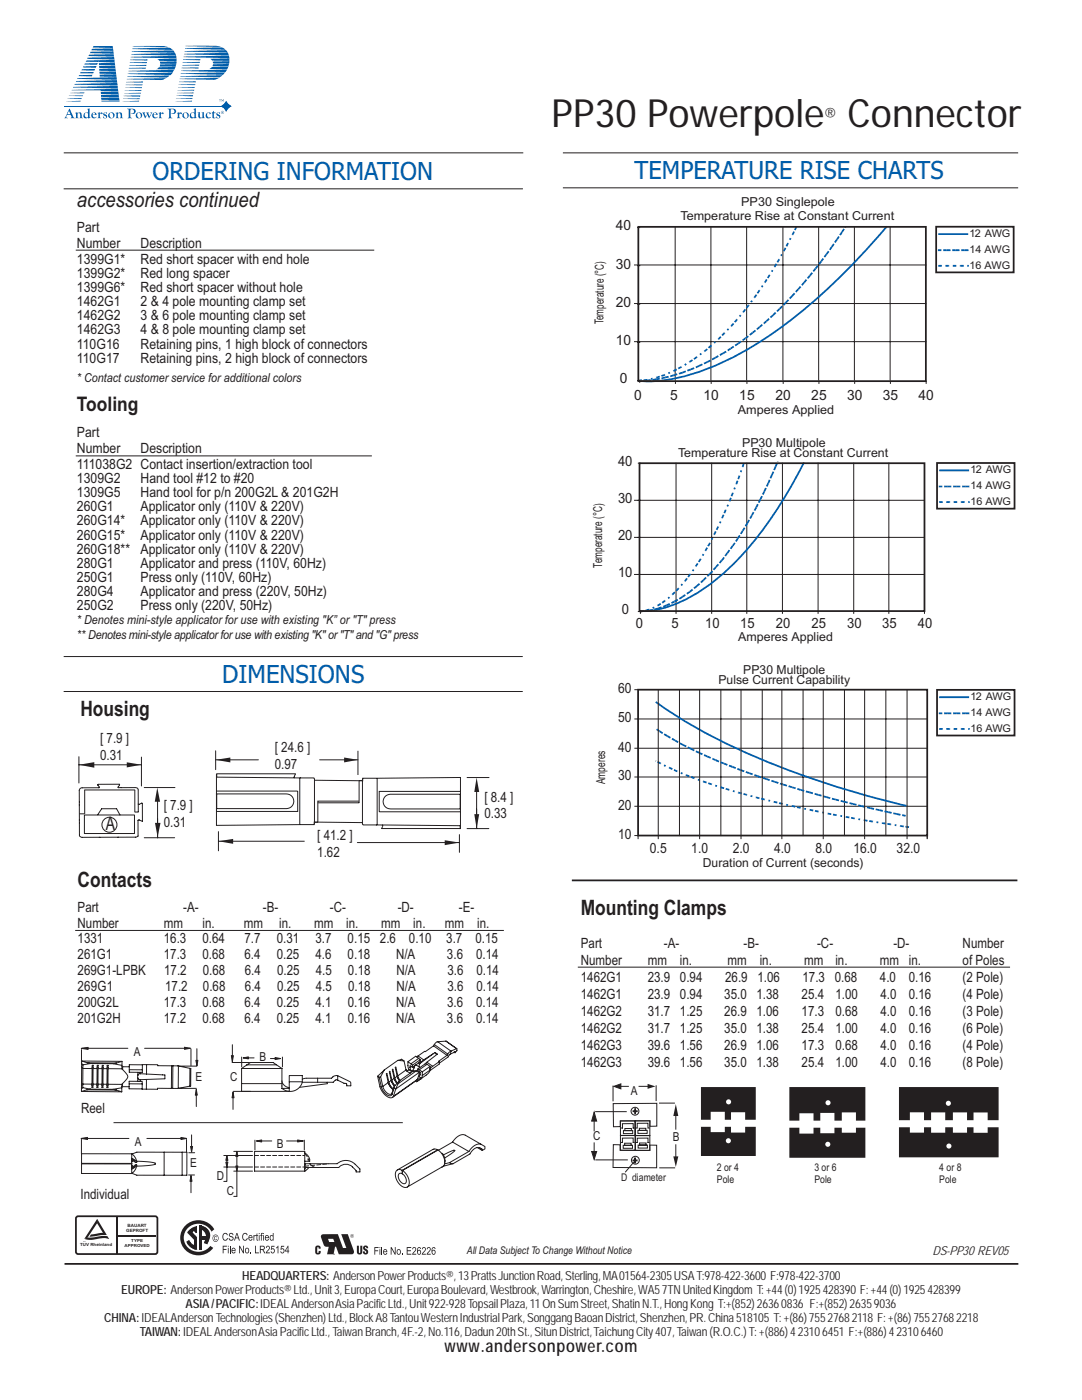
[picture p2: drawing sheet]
<svg xmlns="http://www.w3.org/2000/svg" width="216mm" height="279mm" viewBox="0 0 216 279" stroke-linecap="round" stroke-linejoin="round" font-family="sans-serif">
<defs><g id="words">
<text font-size="7.8" fill="#231f20" x="110.1" y="25.4">PP30 Powerpole Connector</text>
<g font-size="4.9" fill="#005daa">
<text x="30.4" y="35.9">ORDERING INFORMATION</text>
<text x="126.6" y="35.7">TEMPERATURE RISE CHARTS</text>
<text x="44.3" y="136.2">DIMENSIONS</text>
</g>
<g font-size="4.2" fill="#231f20">
<text x="15.3" y="41.3">accessories continued</text>
<text x="16" y="143">Housing</text>
<text x="15.5" y="177">Contacts</text>
<text x="115.9" y="182.5">Mounting Clamps</text>
</g>
<text font-size="4" fill="#231f20" x="15.3" y="81.9">Tooling</text>
<text font-size="3.7" fill="#231f20" x="21.1" y="165.6">A</text>
<text font-size="3.5" fill="#231f20" x="88.7" y="269.9">www.andersonpower.com</text>
<g font-size="2.8" fill="#231f20">
<text x="164.4" y="23.5">®</text>
<text x="15.3" y="46.3">Part</text>
<text x="122.9" y="46">40</text>
<text x="15.3" y="49.5">Number</text>
<text x="15.3" y="52.6">1399G1*</text>
<text x="28" y="52.6">Red short spacer with end hole</text>
<text x="28" y="49.5">Description</text>
<text x="122.9" y="53.6">30</text>
<text x="15.3" y="55.5">1399G2*</text>
<text x="15.3" y="58.3">1399G6*</text>
<text x="28" y="55.5">Red long spacer</text>
<text x="28" y="58.3">Red short spacer without hole</text>
<text x="15.3" y="61.1">1462G1</text>
<text x="15.3" y="63.9">1462G2</text>
<text x="28" y="61.1">2 &amp; 4 pole mounting clamp set</text>
<text x="28" y="63.9">3 &amp; 6 pole mounting clamp set</text>
<text x="122.9" y="61.3">20</text>
<text x="15.3" y="66.7">1462G3</text>
<text x="15.3" y="69.6">110G16</text>
<text x="28" y="66.7">4 &amp; 8 pole mounting clamp set</text>
<text x="28" y="69.6">Retaining pins, 1 high block of connectors</text>
<text x="122.9" y="68.9">10</text>
<text x="15.3" y="72.4">110G17</text>
<text x="28" y="72.4">Retaining pins, 2 high block of connectors</text>
<text x="123.7" y="76.5">0</text>
<text x="126.6" y="79.8">0</text>
<text x="133.7" y="79.8">5</text>
<text x="140.4" y="79.8">10</text>
<text x="147.5" y="79.8">15</text>
<text x="154.8" y="79.8">20</text>
<text x="161.9" y="79.8">25</text>
<text x="169" y="79.8">30</text>
<text x="176.2" y="79.8">35</text>
<text x="183.3" y="79.8">40</text>
<text x="15.3" y="87.2">Part</text>
<text x="15.3" y="90.4">Number</text>
<text x="15.3" y="93.6">111038G2 Contact insertion/extraction tool</text>
<text x="28" y="90.4">Description</text>
<text x="123.3" y="93">40</text>
<text x="15.3" y="96.4">1309G2</text>
<text x="15.3" y="99.2">1309G5</text>
<text x="28" y="96.4">Hand tool #12 to #20</text>
<text x="28" y="99.2">Hand tool for p/n 200G2L &amp; 201G2H</text>
<text x="123.3" y="100.4">30</text>
<text x="15.3" y="102">260G1</text>
<text x="15.3" y="104.9">260G14*</text>
<text x="15.3" y="107.7">260G15*</text>
<text x="28" y="104.9">Applicator only (110V &amp; 220V)</text>
<text x="28" y="107.7">Applicator only (110V &amp; 220V)</text>
<text x="28" y="102">Applicator only (110V &amp; 220V)</text>
<text x="123.3" y="107.8">20</text>
<text x="15.3" y="110.5">260G18**</text>
<text x="15.3" y="113.3">280G1</text>
<text x="28" y="110.5">Applicator only (110V &amp; 220V)</text>
<text x="28" y="113.3">Applicator and press (110V, 60Hz)</text>
<text x="15.3" y="116.2">250G1</text>
<text x="15.3" y="119">280G4</text>
<text x="28" y="116.2">Press only (110V, 60Hz)</text>
<text x="28" y="119">Applicator and press (220V, 50Hz)</text>
<text x="123.3" y="115.2">10</text>
<text x="15.3" y="121.8">250G2</text>
<text x="28" y="121.8">Press only (220V, 50Hz)</text>
<text x="124" y="122.6">0</text>
<text x="126.9" y="125.3">0</text>
<text x="134" y="125.3">5</text>
<text x="140.7" y="125.3">10</text>
<text x="147.7" y="125.3">15</text>
<text x="154.8" y="125.3">20</text>
<text x="161.9" y="125.3">25</text>
<text x="169" y="125.3">30</text>
<text x="176.1" y="125.3">35</text>
<text x="183.2" y="125.3">40</text>
<text x="123.4" y="138.3">60</text>
<text x="20" y="148.3">[ 7.9 ]</text>
<text x="123.4" y="150">40</text>
<text x="123.4" y="144.2">50</text>
<text x="20" y="151.7">0.31</text>
<text x="54.8" y="150">[ 24.6 ]</text>
<text x="54.8" y="153.4">0.97</text>
<text x="123.4" y="155.7">30</text>
<text x="32.7" y="161.7">[ 7.9 ]</text>
<text x="96.7" y="160">[ 8.4 ]</text>
<text x="123.4" y="161.6">20</text>
<text x="32.7" y="165.1">0.31</text>
<text x="63.3" y="167.7">[ 41.2 ]</text>
<text x="96.7" y="163.3">0.33</text>
<text x="123.4" y="167.4">10</text>
<text x="63.3" y="171">1.62</text>
<text x="129.7" y="170.3">0.5</text>
<text x="137.9" y="170.3">1.0</text>
<text x="146.2" y="170.3">2.0</text>
<text x="154.5" y="170.3">4.0</text>
<text x="162.7" y="170.3">8.0</text>
<text x="170.3" y="170.3">16.0</text>
<text x="178.9" y="170.3">32.0</text>
<text x="15.5" y="181.9">Part</text>
<text x="15.5" y="185.1">Number</text>
<text x="32.7" y="185.1">mm</text>
<text x="36.6" y="181.9">-A-</text>
<text x="40.4" y="185.1">in.</text>
<text x="48.6" y="185.1">mm</text>
<text x="52.5" y="181.9">-B-</text>
<text x="55.7" y="185.1">in.</text>
<text x="62.7" y="185.1">mm</text>
<text x="65.8" y="181.9">-C-</text>
<text x="69.1" y="185.1">in.</text>
<text x="76" y="185.1">mm</text>
<text x="79.4" y="181.9">-D-</text>
<text x="82.5" y="185.1">in.</text>
<text x="88.8" y="185.1">mm</text>
<text x="91.6" y="181.9">-E-</text>
<text x="95.2" y="185.1">in.</text>
<text x="15.5" y="188.3">1331</text>
<text x="15.5" y="191.5">261G1</text>
<text x="32.7" y="191.5">17.3</text>
<text x="32.7" y="188.3">16.3</text>
<text x="40.4" y="188.3">0.64</text>
<text x="40.4" y="191.5">0.68</text>
<text x="48.8" y="188.3">7.7</text>
<text x="48.8" y="191.5">6.4</text>
<text x="55.2" y="188.3">0.31</text>
<text x="55.2" y="191.5">0.25</text>
<text x="62.9" y="188.3">3.7</text>
<text x="62.9" y="191.5">4.6</text>
<text x="69.4" y="188.3">0.15 2.6</text>
<text x="69.4" y="191.5">0.18</text>
<text x="79" y="191.5">N/A</text>
<text x="81.6" y="188.3">0.10</text>
<text x="89.1" y="188.3">3.7</text>
<text x="89.2" y="191.5">3.6</text>
<text x="94.9" y="188.3">0.15</text>
<text x="95" y="191.5">0.14</text>
<text x="115.9" y="189.3">Part</text>
<text x="132.5" y="189.3">-A-</text>
<text x="148.4" y="189.3">-B-</text>
<text x="163" y="189.3">-C-</text>
<text x="178.3" y="189.3">-D-</text>
<text x="192.1" y="189.3">Number</text>
<text x="15.5" y="194.6">269G1-LPBK</text>
<text x="15.5" y="197.8">269G1</text>
<text x="32.7" y="194.6">17.2</text>
<text x="32.9" y="197.8">17.2</text>
<text x="40.5" y="194.6">0.68</text>
<text x="40.5" y="197.8">0.68</text>
<text x="48.8" y="194.6">6.4</text>
<text x="48.9" y="197.8">6.4</text>
<text x="55.3" y="194.6">0.25</text>
<text x="55.3" y="197.8">0.25</text>
<text x="63" y="194.6">4.5</text>
<text x="63" y="197.8">4.5</text>
<text x="69.4" y="194.6">0.18</text>
<text x="69.5" y="197.8">0.18</text>
<text x="79.1" y="194.6">N/A</text>
<text x="79.1" y="197.8">N/A</text>
<text x="89.3" y="194.6">3.6</text>
<text x="89.3" y="197.8">3.6</text>
<text x="95.1" y="194.6">0.14</text>
<text x="95.1" y="197.8">0.14</text>
<text x="115.9" y="192.7">Number</text>
<text x="115.9" y="196.1">1462G1</text>
<text x="129.2" y="196.1">23.9 0.94</text>
<text x="129.2" y="192.7">mm</text>
<text x="135.7" y="192.7">in.</text>
<text x="144.7" y="196.1">26.9 1.06</text>
<text x="145.2" y="192.7">mm</text>
<text x="151.6" y="192.7">in.</text>
<text x="160.1" y="196.1">17.3 0.68</text>
<text x="160.5" y="192.7">mm</text>
<text x="166.7" y="192.7">in.</text>
<text x="175.6" y="192.7">mm in.</text>
<text x="175.6" y="196.1">4.0</text>
<text x="181.3" y="196.1">0.16</text>
<text x="192.1" y="196.1">(2 Pole)</text>
<text x="192.1" y="192.7">of Poles</text>
<text x="15.5" y="201">200G2L</text>
<text x="32.7" y="201">17.3</text>
<text x="40.4" y="201">0.68</text>
<text x="48.8" y="201">6.4</text>
<text x="55.2" y="201">0.25</text>
<text x="62.9" y="201">4.1</text>
<text x="69.4" y="201">0.16</text>
<text x="79" y="201">N/A</text>
<text x="89.2" y="201">3.6</text>
<text x="95" y="201">0.14</text>
<text x="115.9" y="199.4">1462G1</text>
<text x="115.9" y="202.8">1462G2</text>
<text x="129.2" y="199.4">23.9 0.94</text>
<text x="129.2" y="202.8">31.7 1.25</text>
<text x="144.5" y="199.4">35.0 1.38</text>
<text x="144.5" y="202.8">26.9 1.06</text>
<text x="160" y="199.4">25.4</text>
<text x="160" y="202.8">17.3</text>
<text x="166.7" y="199.4">1.00</text>
<text x="166.7" y="202.8">0.68</text>
<text x="175.7" y="199.4">4.0</text>
<text x="175.7" y="202.8">4.0</text>
<text x="181.3" y="199.4">0.16</text>
<text x="181.3" y="202.8">0.16</text>
<text x="192.1" y="199.4">(4 Pole)</text>
<text x="192.1" y="202.8">(3 Pole)</text>
<text x="15.5" y="204.2">201G2H</text>
<text x="32.7" y="204.2">17.2</text>
<text x="40.4" y="204.2">0.68</text>
<text x="48.8" y="204.2">6.4</text>
<text x="55.2" y="204.2">0.25</text>
<text x="62.9" y="204.2">4.1</text>
<text x="69.4" y="204.2">0.16</text>
<text x="79" y="204.2">N/A</text>
<text x="89.2" y="204.2">3.6</text>
<text x="95" y="204.2">0.14</text>
<text x="115.9" y="206.2">1462G2</text>
<text x="115.9" y="209.6">1462G3</text>
<text x="129.2" y="206.2">31.7 1.25</text>
<text x="129.2" y="209.6">39.6 1.56</text>
<text x="144.5" y="206.2">35.0 1.38</text>
<text x="144.5" y="209.6">26.9 1.06</text>
<text x="160" y="206.2">25.4</text>
<text x="160" y="209.6">17.3</text>
<text x="166.7" y="206.2">1.00</text>
<text x="166.7" y="209.6">0.68</text>
<text x="175.7" y="206.2">4.0</text>
<text x="175.7" y="209.6">4.0</text>
<text x="181.3" y="206.2">0.16</text>
<text x="181.3" y="209.6">0.16</text>
<text x="192.1" y="206.2">(6 Pole)</text>
<text x="192.1" y="209.6">(4 Pole)</text>
<text x="115.9" y="213">1462G3</text>
<text x="129.2" y="213">39.6 1.56</text>
<text x="144.5" y="213">35.0 1.38</text>
<text x="160" y="213">25.4</text>
<text x="166.7" y="213">1.00</text>
<text x="175.7" y="213">4.0</text>
<text x="181.3" y="213">0.16</text>
<text x="192.1" y="213">(8 Pole)</text>
<text x="16.2" y="222.1">Reel</text>
<text x="16.1" y="239.3">Individual</text>
</g>
<g font-size="2.5" fill="#231f20">
<text x="147.9" y="41.2">PP30 Singlepole</text>
<text x="135.8" y="44">Temperature Rise at Constant Current</text>
<text x="120.4" y="64.7" transform="rotate(-90 120.4 64.7)">Temperature (°C)</text>
<text x="15.3" y="76.3">* Contact customer service for additional colors</text>
<text x="147.2" y="82.7">Amperes Applied</text>
<text x="148.1" y="89.2">PP30 Multipole</text>
<text x="135.3" y="91.3">Temperature Rise at Constant Current</text>
<text x="120.1" y="113.3" transform="rotate(-90 120.1 113.3)">Temperature (°C)</text>
<text x="15.3" y="124.6">* Denotes mini-style applicator for use with existing &quot;K” or &quot;T&quot; press</text>
<text x="15.3" y="127.4">** Denotes mini-style applicator for use with existing &quot;K&quot; or &quot;T&quot; and &quot;G&quot; press</text>
<text x="147.3" y="128">Amperes Applied</text>
<text x="143.4" y="136.5">Pulse Current Capability</text>
<text x="148.3" y="134.4">PP30 Multipole</text>
<text x="120.7" y="156.5" transform="rotate(-90 120.7 156.5)">Amperes</text>
<text x="140.2" y="173.1">Duration of Current (seconds)</text>
<text x="26.7" y="210.7">A</text>
<text x="39" y="215.7">E</text>
<text x="45.9" y="215.8">C</text>
<text x="51.8" y="211.6">B</text>
<text x="125.9" y="218.5">A</text>
<text x="118.4" y="227.6">C</text>
<text x="134.3" y="227.7">B</text>
<text x="26.9" y="228.7">A</text>
<text x="37.9" y="232.9">E</text>
<text x="55.2" y="229.2">B</text>
<text x="43.2" y="235.5">D</text>
<text x="45.2" y="238.5">C</text>
<text x="186.1" y="250.5">DS-PP30 REV05</text>
<text x="48.3" y="255.4">HEADQUARTERS: Anderson Power Products®, 13 Pratts Junction Road, Sterling,MA 01564-2305 USA T:978-422-3600 F:978-422-3700</text>
<text x="20.8" y="263.9">CHINA:IDEAL Anderson Technologies (Shenzhen) Ltd., Block A8 Tantou WesternIndustrial Park, Songgang Baoan District, Shenzhen, PR. China 518105 T: +(86) 755 2768 2118 F: +(86) 755 2768 2218</text>
<text x="24.2" y="258.2">EUROPE: Anderson Power Products® Ltd., Unit 3, Europa Court, Europa Boulevard, Westbrook, Warrington, Cheshire, WA5 7TN United KingdomT: +44 (0) 1925 428390 F: +44 (0) 1925 428399</text>
<text x="37" y="261.1">ASIA / PACIFIC:IDEAL Anderson Asia Pacific Ltd., Unit 922-928 Topsail Plaza, 11 On Sum Street, Shatin N.T., Hong Kong T:+(852) 2636 0836 F:+(852) 2635 9036</text>
<text x="27.9" y="266.7">TAIWAN:IDEAL Anderson Asia Pacific Ltd., TaiwanBranch, 4F.-2, No.116, Dadun 20th St., Situn District, Taichung City 407, Taiwan (R.O.C.) T: +(886) 4 2310 6451 F:+(886) 4 2310 6460</text>
</g>
<g font-size="2.1" fill="#231f20">
<text x="193.5" y="47.3">12 AWG</text>
<text x="193.5" y="50.5">14 AWG</text>
<text x="193.5" y="53.7">16 AWG</text>
<text x="193.6" y="94.5">12 AWG</text>
<text x="193.6" y="97.6">14 AWG</text>
<text x="193.6" y="100.8">16 AWG</text>
<text x="193.6" y="139.7">12 AWG</text>
<text x="193.6" y="142.9">14 AWG</text>
<text x="193.6" y="146.1">16 AWG</text>
<text x="126.2" y="222.5">+</text>
<text x="126.2" y="232.3">+</text>
<text x="143" y="233.7">2 or 4</text>
<text x="162.5" y="233.7">3 or 6</text>
<text x="187.4" y="233.7">4 or 8</text>
<text x="123.9" y="235.8">D diameter</text>
<text x="143" y="236.2">Pole</text>
<text x="162.5" y="236.2">Pole</text>
<text x="187.4" y="236.2">Pole</text>
<text x="93.2" y="250.2">All Data Subject To Change Without Notice</text>
</g>
<g font-size=".9" fill="#231f20">
<text x="25.2" y="245.9">GEPROFT</text>
<text x="25.5" y="244.9">BAUART</text>
<text x="16" y="248.6">TUV Rheinland</text>
<text x="16.6" y="247.9">..</text>
</g>
<g font-size=".8" fill="#231f20">
<text x="24.8" y="248.9">APPROVED</text>
<text x="26.2" y="247.9">TYPE</text>
</g>
</g></defs>
<path d="M12.9 252.2h190.3" fill="none" stroke="#231f20" stroke-width=".35"/>
<path d="M12.7 21.2h31.5" fill="none" stroke="#323d8c" stroke-width=".2"/>
<path d="M45.1 20.1l.5 .6 .6 .5-.7 .4-.4 .7-.1-.1a1.36 1.36 0 0 0-1-1l.7-.4z" fill="#005daa"/>
<path d="M12.7 21.2h31.5" fill="none" stroke="#005daa" stroke-width=".2"/>
<g fill="#005daa">
<path d="M45.1 20.1l.5 .6 .6 .5-.7 .4-.4 .7-.1-.1a1.36 1.36 0 0 0-1-1l.7-.4z"/>
<path d="M34.4 14.5l-.5 .5z"/>
</g>
<path d="M24.6 19.7h3.3M24.7 19.2h3.3M24.8 18.6h3.3M24.9 18h3.3M25 17.5h3.3M25.1 16.9h3.3M24.5 20.2h3.3" fill="none" stroke="#005daa" stroke-width=".2"/>
<path d="M25.2 16.4h3.4" fill="none" stroke="#005daa" stroke-width=".21"/>
<g fill="#005daa">
<path d="M25.5 14.7l8.9-.2-.4 .5z"/>
<path d="M25.6 14.1l9.2-.2-.3 .5z"/>
</g>
<path d="M25.7 13.6h3.4M25.8 13.1h3.4M25.9 12.5h3.4" fill="none" stroke="#005daa" stroke-width=".21"/>
<path d="M26 12h3.4" fill="none" stroke="#005daa" stroke-width=".24"/>
<g fill="#005daa">
<path d="M26.1 11.3l9-.2 .1 .6-9.1-.3z"/>
<path d="M26.2 10.8l8.7-.2 .2 .5-8.9-.2z"/>
<path d="M26.3 10.2l8.3-.1 .3 .4-8.6-.2z"/>
<path d="M26.5 9.2h.9a22.9 22.9 0 0 1 6.2 .2z"/>
<path d="M25.3 15.7l7.9-.1-1.1 .4z"/>
<path d="M25.4 15.2l8.5-.1-.2 .1a1.28 1.28 0 0 1-1.4 .3z"/>
<path d="M26.4 9.7l5.4-.2a3.7 3.7 0 0 1 2.3 .2l.4 .3-8.1-.2z"/>
</g>
<path d="M24.7 19.2h3.3" fill="none" stroke="#005daa" stroke-width=".2"/>
<g fill="#005daa">
<path d="M31.2 13.8l.5-.4h3.3l-.2 .5z"/>
<path d="M32 12.9l3.2-.1-.2 .5h-3.2z"/>
<path d="M31.9 12.3l3.3-.1v.6l-3.2-.1z"/>
<path d="M31.4 11.8l3.8-.1v.5l-3.4-.1z"/>
</g>
<path d="M35.1 19.7h3.3M35.2 19.1h3.3M35.3 18.6h3.3M35.4 18h3.4M35.5 17.4h3.4M35.6 16.9h3.4" fill="none" stroke="#005daa" stroke-width=".2"/>
<path d="M35.7 16.3h3.4" fill="none" stroke="#005daa" stroke-width=".21"/>
<g fill="#005daa">
<path d="M36 14.6l8.9-.2-.4 .5z"/>
<path d="M36.1 14.1l9.2-.2-.3 .5z"/>
</g>
<path d="M36.2 13.6h3.5M36.3 13h3.5M36.4 12.5h3.5" fill="none" stroke="#005daa" stroke-width=".21"/>
<path d="M36.5 11.9h3.5" fill="none" stroke="#005daa" stroke-width=".24"/>
<g fill="#005daa">
<path d="M36.6 11.3l9.1-.2 .1 .5-9.2-.2z"/>
<path d="M36.7 10.7l8.8-.2 .2 .6-9-.2z"/>
<path d="M36.9 10.2l8.2-.2 .4 .5-8.7-.2z"/>
<path d="M37 9.1h1a22.9 22.9 0 0 1 6.1 .3z"/>
<path d="M35.9 15.7l7.8-.2-1 .4z"/>
<path d="M35.9 15.2l8.5-.2-.1 .1a1.28 1.28 0 0 1-1.5 .3z"/>
<path d="M36.9 9.6l5.5-.1a3.7 3.7 0 0 1 2.3 .2l.3 .2-8.1-.2z"/>
</g>
<path d="M35.2 19.1h3.3" fill="none" stroke="#005daa" stroke-width=".2"/>
<g fill="#005daa">
<path d="M41.7 13.8l.6-.4 3.3-.1-.3 .5z"/>
<path d="M42.5 12.8h3.2l-.1 .5-3.2-.1z"/>
<path d="M42.4 12.3l3.4-.1-.1 .5h-3.2z"/>
<path d="M41.9 11.7l3.9-.1v.6l-3.5-.1z"/>
<path d="M15 22.5l.4-.1 .1 .2a.47 .47 0 0 1 .5-.1 .47 .47 0 0 1 .3 .5v.4l.2 .2h-.6l.1-.8-.2-.2h-.2l-.1 .1v.6l.2 .3h-.7l.2-.8z"/>
<path d="M19.5 22.5l.4-.1 .1 .2a.22 .22 0 0 1 .3-.2 .22 .22 0 0 1 0 .4l-.2-.1-.2 .2 .1 .6 .2 .1h-.7l.1-.8z"/>
<path d="M20.7 22.5h.6v.2l-.3-.2-.2 .1v.1a.47 .47 0 0 1 .6 .6 .47 .47 0 0 1-.8 .3v-.4a.3 .3 0 0 0 .2 .3 .3 .3 0 0 0 .4-.1v-.1a.57 .57 0 0 1-.5-.8z"/>
<path d="M23 22.5l.5-.1v.2a.47 .47 0 0 1 .6-.1 .47 .47 0 0 1 .3 .5v.4l.2 .2h-.7l.2-.8-.2-.2h-.2l-.2 .1v.6l.3 .3h-.7l.1-.8z"/>
<path d="M25.4 21.7h.6a.65 .65 0 0 1 .8 .1 .65 .65 0 0 1 .1 .8 .55 .55 0 0 1-.8 0 .44 .44 0 0 0 .7-.4 .44 .44 0 0 0-.8-.3v1.4l.4 .3h-.9l.2-.3v-1.2z"/>
<path d="M28.4 22.5h.6l-.2 .2 .3 .5 .3-.4-.3-.3h.6l-.1 .2 .3 .5 .2-.6-.1-.1h.4l-.6 1.1-.4-.7-.4 .7z"/>
<path d="M31.7 22.5l.4-.1 .1 .2a.22 .22 0 0 1 .3-.2 .22 .22 0 0 1 0 .4l-.2-.1-.2 .2 .1 .6 .2 .1h-.7l.1-.8z"/>
<path d="M33.4 21.7h.7a.65 .65 0 0 1 .8 .1 .65 .65 0 0 1 .1 .8 .55 .55 0 0 1-.8 0 .44 .44 0 0 0 .6-.4 .44 .44 0 0 0-.7-.3v1.4l.3 .3h-.9l.2-.3v-1.2z"/>
<path d="M35.3 22.5l.5-.1v.2a.22 .22 0 0 1 .3-.2 .22 .22 0 0 1 .1 .4l-.3-.1-.1 .2v.6l.2 .1h-.6l.1-.8z"/>
<path d="M39.4 22.4h.5v.8l.2 .3 .3-.3v-.6l-.2-.1 .5-.1v1l.2 .1-.5 .1v-.2a.51 .51 0 0 1-.7 .1 .51 .51 0 0 1-.1-.7z"/>
<path d="M41.2 22.6a.43 .43 0 0 1 .5-.3 .43 .43 0 0 1 .4 .4l-.2 .1a.29 .29 0 0 0-.4-.3 .29 .29 0 0 0-.2 .4 .47 .47 0 0 0 .2 .5 .47 .47 0 0 0 .6 0 .58 .58 0 0 1-.9 .1 .58 .58 0 0 1 0-.9z"/>
<path d="M42.6 22.1l.1 .4 .3-.1v.2h-.3v.8h.4a.37 .37 0 0 1-.4 .2 .37 .37 0 0 1-.3-.3v-.7h-.2z"/>
<path d="M43.3 22.5h.6v.2l-.3-.2-.2 .1v.1a.47 .47 0 0 1 .5 .6 .47 .47 0 0 1-.7 .3v-.4a.3 .3 0 0 0 .2 .3 .3 .3 0 0 0 .4-.1v-.1a.57 .57 0 0 1-.5-.8z"/>
<path d="M13.7 22.1l-.2 .6 .5 .1zM13.9 21.7l.8 1.7 .2 .2h-.8l.1-.1a.47 .47 0 0 0-.4-.6 .47 .47 0 0 0-.5 .6l.2 .1h-.7z"/>
<path d="M17 22.6a.46 .46 0 0 0-.1 .7 .46 .46 0 0 0 .7 0l-.1-.6-.3-.2zM17.4 21.8l.5-.2v1.7l.2 .2-.5 .1-.1-.1a.58 .58 0 0 1-.9-.1 .58 .58 0 0 1 .3-.9h.7v-.5z"/>
<path d="M18.5 22.7a.23 .23 0 0 0 .4 0 .23 .23 0 0 0-.4 0zM18.4 22.6a.46 .46 0 0 1 .5-.2 .46 .46 0 0 1 .3 .5h-.7a.43 .43 0 0 0 .2 .5 .43 .43 0 0 0 .6-.1 .59 .59 0 0 1-.9 .2 .59 .59 0 0 1 0-.9z"/>
<path d="M21.9 22.6a.53 .53 0 0 0 0 .6 .53 .53 0 0 0 .6 .3 .53 .53 0 0 0 0-.7 .53 .53 0 0 0-.6-.2zM21.6 23.1a.63 .63 0 0 1 1.2 0 .63 .63 0 0 1-1.2 0z"/>
<path d="M27.5 22.6a.53 .53 0 0 0-.1 .6 .53 .53 0 0 0 .6 .3 .53 .53 0 0 0 0-.7 .53 .53 0 0 0-.5-.2zM27.1 23.1a.63 .63 0 0 1 1.2 0 .63 .63 0 0 1-1.2 0z"/>
<path d="M30.6 22.7a.25 .25 0 0 0 .5 0 .25 .25 0 0 0-.5 0zM30.6 22.6a.46 .46 0 0 1 .5-.2 .46 .46 0 0 1 .3 .5h-.7a.43 .43 0 0 0 .2 .5 .43 .43 0 0 0 .6-.1 .59 .59 0 0 1-.9 .2 .59 .59 0 0 1 0-.9z"/>
<path d="M36.8 22.6a.53 .53 0 0 0-.1 .6 .53 .53 0 0 0 .6 .3 .53 .53 0 0 0 0-.7 .53 .53 0 0 0-.5-.2zM36.4 23.1a.65 .65 0 0 1 1.3 0 .65 .65 0 0 1-1.3 0z"/>
<path d="M38.2 22.6a.46 .46 0 0 0-.1 .7 .46 .46 0 0 0 .7 0v-.6l-.4-.2zM38.6 21.8l.5-.2v1.7l.2 .2-.5 .1v-.1a.58 .58 0 0 1-.9-.1 .58 .58 0 0 1 .3-.9h.6v-.5z"/>
<path d="M44.3 22.3l.1 .1zM44.2 22.3h.3l.1 .3-.3-.2 .1 .2h-.2zM44.1 22.4a.3 .3 0 0 0 .6 0 .3 .3 0 0 0-.6 0zM44.1 22.4a.31 .31 0 0 1 .6 0 .31 .31 0 0 1-.6 0z"/>
</g>
<path d="M18.5 9.4h4" fill="none" stroke="#005daa" stroke-width=".4"/>
<g fill="#005daa">
<path d="M18.4 9.7l4.1-.1 .1 .6-4.4-.2z"/>
<path d="M18.1 10.3l4.5-.1 .1 .5-4.8-.1z"/>
<path d="M17.5 11.5l5.3-.1v.5l-5.4-.1z"/>
<path d="M17.2 12.1l5.6-.2 .1 .6-3.2-.1v-.2l-.1 .2-2.5-.1z"/>
</g>
<path d="M16.8 12.8h2.7" fill="none" stroke="#005daa" stroke-width=".33"/>
<g fill="#005daa">
<path d="M19.7 12.6l3.2-.1 .1 .5h-3.2z"/>
<path d="M19.8 13.2l3.2-.1v.5h-3.2z"/>
<path d="M19.8 13.7h3.2l.1 .5-3.3-.1z"/>
<path d="M19.8 14.3h3.3l.1 .5-3.3-.1z"/>
<path d="M19.9 14.9l3.3-.1 .1 .5h-3.4z"/>
</g>
<path d="M16.5 13.4h2.8" fill="none" stroke="#005daa" stroke-width=".36"/>
<path d="M16.2 13.9h2.8" fill="none" stroke="#005daa" stroke-width=".33"/>
<path d="M16 14.5h2.7" fill="none" stroke="#005daa" stroke-width=".29"/>
<path d="M15.7 15.1h2.8" fill="none" stroke="#005daa" stroke-width=".32"/>
<g fill="#005daa">
<path d="M15.5 15.6l7.8-.2v.5l-7.9-.2z"/>
<path d="M15.2 16.2l8.1-.2 .1 .5-8.3-.2z"/>
<path d="M14.9 16.8l8.5-.2 .1 .5-8.7-.2z"/>
<path d="M14.6 17.3l8.9-.2v.6l-8.9-.2z"/>
<path d="M14.3 17.9l9.2-.2 .1 .5h-3.5v-.2z"/>
</g>
<path d="M13.4 19.7h2.9M13.7 19.1h2.9M14 18.5h2.9" fill="none" stroke="#005daa" stroke-width=".2"/>
<g fill="#005daa">
<path d="M20.1 18.3h3.5l.1 .5-3.6-.1z"/>
<path d="M20.1 18.9h3.6v.5l-3.5-.1z"/>
<path d="M20.2 19.5l3.5-.1 .1 .6-3.6-.1z"/>
</g>
<path d="M20.2 20.2h3.6" fill="none" stroke="#005daa" stroke-width=".25"/>
<path d="M17.8 10.9l4.9-.1v.5l-5-.1z" fill="#005daa"/>
<path d="M13.4 19.7h2.9M13.2 20.2h2.9" fill="none" stroke="#005daa" stroke-width=".2"/>
<path d="M44.1 19.8l.3 .3 .3-.3v.4h-.2v-.3l-.1 .3-.2-.3 .1 .3h-.2zM43.7 19.8h.4h-.2l.1 .4h-.2l.1-.3h-.2z" fill="#005daa"/>
<path d="M35 20.2h3.3" fill="none" stroke="#005daa" stroke-width=".2"/>
<g fill="none" stroke="#231f20" stroke-width=".2">
<path d="M12.7 37.7h91.6M12.7 30.5h91.7M112.3 30.5h90.9M112.3 37.5h90.9M15.1 49.9h59.6M15.1 91h59.1M12.7 131h91.6M12.7 138h91.6M126.7 137.6h.6M135.6 137.6v29.2M143.8 137.6v29.2M152.1 137.6v29.2"/>
<path d="M160.2 137.6v29.2M168.5 137.6v29.2M176.8 137.6v29.2M126.7 155.1h58.3M126.7 149.3h58.3M126.7 143.5h58.3M126.7 160.9h58.3M126.7 166.8h.6v.6M15 185.7h85.5"/>
</g>
<path d="M186.8 45.2h15.5v9.2h-15.5zM187 137.7h15.4v9.1h-15.4zM114.1 175.7h88.9" fill="none" stroke="#231f20" stroke-width=".35"/>
<path d="M187.1 49.9h6.2M187.3 142.4h6.2" fill="none" stroke="#005daa" stroke-width=".35" stroke-dasharray=".7 .4 .7 0" stroke-linecap="butt"/>
<path d="M187.2 46.7h6M187.4 139.1h6" fill="none" stroke="#005daa" stroke-width=".35"/>
<path d="M187.2 53h6.1M187.4 145.5h6.1" fill="none" stroke="#005daa" stroke-width=".35" stroke-dasharray=".7 .7 .7 0 0 .7 .7 .7 0 0" stroke-linecap="butt"/>
<path d="M185 166.8v.6z" fill="#231f20"/>
<g fill="none" stroke="#231f20" stroke-width=".2">
<path d="M126.6 99.8h57.9M127.4 92.4h.4M134.9 92.4v30M142 92.4v30M149 92.4v30M156.1 92.4v30M163.2 92.4v30M170.3 92.4v30M177.4 92.4v30M126.6 114.6h57.9M126.6 107.2h57.9M127.4 122h.4v.4"/>
<path d="M184.5 122v.4M185 166.8v.6"/>
</g>
<path d="M131 140.2a119.7 119.7 0 0 0 30.8 15.1 180.1 180.1 0 0 0 19 5.5" fill="none" stroke="#005daa" stroke-width=".35"/>
<path d="M180.7 162.8a226.7 226.7 0 0 1-36.7-10.6 74.5 74.5 0 0 1-13-6.7" fill="none" stroke="#005daa" stroke-width=".35" stroke-dasharray=".7 .4 .7 0" stroke-linecap="butt"/>
<path d="M181.4 165.1a266.9 266.9 0 0 1-37.8-8 71 71 0 0 1-12.8-5.3" fill="none" stroke="#005daa" stroke-width=".35" stroke-dasharray=".7 .4 .7 0 0 .7 .4 .7 0 0" stroke-linecap="butt"/>
<path d="M127.3 137.6h57.7v29.2h-57.7z" fill="none" stroke="#231f20" stroke-width=".35"/>
<path d="M127.8 122l.4-.1v.1l-.4 .1z" fill-rule="evenodd" fill="#333b97"/>
<g fill="none" stroke="#231f20" stroke-width=".2">
<path d="M126.6 52.9h58.1M127.2 53h.4M127.2 45.4h.4M134.7 45.3v30.5M141.9 45.3v30.5M149 45.3v30.5M156.2 45.3v30.5M163.4 45.3v30.5M170.5 45.3v30.5M177.6 45.3v30.5M126.6 68.2h58.1M126.6 60.6h58.1"/>
<path d="M127.2 75.9h.4v.4M127.2 68.3h.4M127.2 60.7h.4M134.8 76.1v.4M141.9 76.1v.4M149 76.1v.4M156.3 76.1v.4M163.4 76.1v.4M170.5 76.1v.4M177.7 76.1v.4M184.8 76.1v.4M127.8 122l.4-.1v.1l-.4 .1z"/>
<path d="M46.3 212h3.5M46.4 208.5v3.4M46.5 217.8h11.2M48.2 216.3h8.1M48.2 216.3v1.5M49.3 212.5h5.9l1.1 .7M55.2 212.5l-.7-.5h-4.5l-1.8 1.2M56.3 213.2h-8.1v3.1M56.3 215.7l.1 .5a1.76 1.76 0 0 0 1.3 .9M56.3 217.2l.6 .4 .8 .2M56.3 213.2v4M56.3 217.2h1.4"/>
<path d="M57.7 215.9h2.6M60.3 216a2.51 2.51 0 0 1-2.6 1.8M60.3 216v-1.3h-2.6v3.1M63.4 215.2v.8M65.3 216v.3l-5.5 .7M67.4 214.7l-.8 .1-.4 .4h-5l-.9 .2M67.4 215.6l-.3-.1-.6 .5h-6.2M67.4 214.7l2.5 1.2 .1 .8h-.8l-.1-.5h-.4l-1.3-.6M67.4 214.7v.9M75.7 215l-.4-.2 .5 2.1a2.8 2.8 0 0 0 2.4 2.2l.3-.3M75.7 215l.4 1.9M76 214.9l.4 1.9"/>
<path d="M76 214.9l-.3 .1M76.1 216.9a2.22 2.22 0 0 0 1.9 1.8l.2-.3M76.4 216.8a1.75 1.75 0 0 0 1.7 1.5l.1-.2M76.4 216.8l-.3 .1M76.7 213.5l2.7-1.9 1.2 .1 .4 1.8M76.7 213.5l-.7 1.4M76.7 213.5l-1.4 1.3M77.5 215.9l.3 .9 .7 .6a2.42 2.42 0 0 1-1-1.4M77.5 216l-.4-1.7 .1-.1 .5 2.2 .8 .9M77.5 216l-1.1 .8M78 215.5l.7 1.2-.6-1.1M78.1 215.6l-.5 .4"/>
<path d="M78.2 215.5l-.4-1.7-.1 .1 .4 1.7M78.2 215.5l.6 1.2M78.2 218.1v.3M78.6 215.1l.6 1.1M78.6 217.1l-.4 1.3M78.7 215.2l.5 1M78.7 215.2l-.5 .3M78.7 216.8l-.1 .3M78.7 216.8l-.5 1.3M78.8 215.1l-.4-1.7-.1 .1 .4 1.7M78.8 215.1l.5 1M79.2 214.7l.5 1"/>
<path d="M79.3 214.8l.4 .9M79.3 214.8l-.5 .3M79.4 214.7l.4 .9M79.4 214.7l-.4-1.7h-.1l.4 1.8M79.4 211.6l.7-.2 .5 .3M79.7 215.7l-.7 1.6-.4-.2M79.7 215.7l-1 1.1M81 213.5l.4 .4 .5 .2M81 213.5l-1.6 1.2M81.1 213.7l.5-.2 .5 .3M81.8 213l.3 .8M82 212.3l-.6-.4v.9l.2 .7"/>
<path d="M82 212.3l.3 .3M82.1 212.8l-.3 .2M82.3 212.6v.4l-.5-.3v.3M82.4 213.8h.5M82.4 213.8l-2.7 1.9M82.4 213.8l.9-.2 .5 .3M82.7 212.9l-.2 .5-.4 .4M82.7 212.9l-.1 .2M82.8 212.7l-.1 .2M82.9 215.7l.2 .2M83 212.5h.1M83.1 212.5l.7 .6"/>
<path d="M83.1 212.5h.1M83.1 215.6l.1 .3M83.1 215.6l-4.8 3.4M83.2 215.9h.1M83.3 215.4l-.2 .2M83.3 215.4l-4.8 3.4M83.4 213.4v.3M83.4 213.4l.3 .1M83.4 210.7l-.2 .2M83.4 210.7l1.1 .8M83.5 212.1l.3 .2M83.5 211.2l.3 .3"/>
<path d="M83.5 211.2l-1.5 1.1M83.5 211.2l-.5-.4-1.6 1.1M83.6 214.9l.4 .3M83.7 213.5l.6 .4M83.7 214.8l-.1 .1M83.7 214l.1 .5-.2 .4M83.8 213.9l-.9-.1-3.5 2.5M83.8 213.9l-4.8 3.4-.5 1.5M83.8 213.9l-.5 1.5M83.8 212.3l-.1 .7M83.8 212.2v.1M83.8 211.5l-.1 .5-1.4 1"/>
<path d="M83.8 211.5l-1.5 1.1M84 215.2l-.7 .1M84 215.3l-.8 .6M84 215.2v.1M84.3 214.7l-.1 .4-.3 .3M84.3 213.9v.8M84.5 211.5l-.7 .7M84.8 212.3l.4-.3 1.1 .8-.5 .4M85.2 212.4l.6 .4-1.5 1.1M85.2 212.4l-1.5 1.1M85.2 212.4l-.3-.1-1.5 1.1M85.8 213.6l-.5 .8-1.3 .9"/>
<path d="M85.8 213.6h.1M85.8 212.8v.8M85.8 213.6l-1.5 1.1M85.8 213.3v.3M86.5 208.7l-3.1 2M86.5 208.7l2.7 1.9M86.5 210.2l-2 1.3M86.5 210.2l-2.7 2M86.7 208.5l2.6 1.9M86.7 208.5l-.2 .2M86.8 210.1l.5 .3-2.1 1.6M86.8 210.1l-.3 .1"/>
<path d="M86.8 210.1l.4 .3M87.3 207.9l-.6 .6M87.3 207.9l2.7 1.9M87.7 211.9v.4l-1.9 1.3M87.7 211.9l-1.4 .9M89 207.8h.1M89 207.8l2.1 1.5M89 207.8l-1.7 .1M89.2 210.6l-1.7 1.2 .2 .1M89.3 210.4l-.1 .2M89.9 210.3l-.5 .7-1.7 1.2M89.9 209.8l-.6 .6"/>
<path d="M89.9 209.8v.5M90 209.8h-.1M90 209.8l1.1-.5 .1 .4-.4 .4M90.6 210l.2 .1M90.7 209.9h.1M90.8 209.9l-.9 .4M90.8 209.9v.2"/>
</g>
<path d="M177 45.2a113.3 113.3 0 0 1-26 23.4 47.6 47.6 0 0 1-18.8 7.3l-2.3 .2-2.5-.1M160.4 92.4a77.6 77.6 0 0 1-15 21.1 30.6 30.6 0 0 1-14.3 8.2l-1.8 .2-1.5 .1M187.4 93.9h6" fill="none" stroke="#005daa" stroke-width=".35"/>
<path d="M127.4 76a28.1 28.1 0 0 0 12.8-3.3 61.7 61.7 0 0 0 20.8-16.9l5.1-6.7 2.7-3.9M187.3 97.1h6.2M127.8 122a13.9 13.9 0 0 0 8.1-2.7 38.8 38.8 0 0 0 11.8-12.6 91.9 91.9 0 0 0 7.5-14.6" fill="none" stroke="#005daa" stroke-width=".35" stroke-dasharray=".7 .4 .7 0" stroke-linecap="butt"/>
<path d="M127.4 76a17.6 17.6 0 0 0 8.4-2.7 46.6 46.6 0 0 0 14.7-13.9 97.2 97.2 0 0 0 8.5-14.2M127.8 122a7.1 7.1 0 0 0 4.2-1.6 27.2 27.2 0 0 0 7.3-8.1 92.3 92.3 0 0 0 9.1-19.9" fill="none" stroke="#005daa" stroke-width=".35" stroke-dasharray=".7 .4 .7 0 0 .7 .4 .7 0 0" stroke-linecap="butt"/>
<path d="M127.4 45.3h57.3v30.8h-57.3zM127.6 92.4h56.9v29.6h-56.9zM187 92.4h15.4v9.1h-15.4z" fill="none" stroke="#231f20" stroke-width=".35"/>
<path d="M187.4 100.2h6.1" fill="none" stroke="#005daa" stroke-width=".35" stroke-dasharray=".7 .7 .7 0 0 .7 .7 .7 0 0" stroke-linecap="butt"/>
<path d="M46.2 210.7h.4l-.2 1.2z" fill="#231f20"/>
<path d="M46.2 210.7h.4l-.2 1.2zM46.5 218v3.4" fill="none" stroke="#231f20" stroke-width=".2"/>
<path d="M46.5 218l.2 1.1h-.4z" fill="#231f20"/>
<g fill="none" stroke="#231f20" stroke-width=".2">
<path d="M16.2 217.8l8.1 .1M16.3 217.3l-.1 .5 1.8-.4M16.3 213v4.3M16.3 212.3v.7l.2 .2 1.9 .1M16.3 212.3l.2 .2M16.3 211.8l1.1 .3M16.3 211.8v.5M16.3 211.8h8M16.5 217.1l1.5 .3M16.5 217.1l-.2 .2M16.5 212.5v4.6M17.3 217.5h5.9"/>
<path d="M18 217.4h4.5M18.1 212.3h4.5l1.7 .3v.7M18.1 212.3l-1.6 .2M18.4 216.6h.1M18.4 213.3v-.7h.2l-.1 4.4h-.2l.1-.6-1.9-.1-.2 .3M18.4 213.3v3.1M18.4 213h.2M18.6 213.3h.8M19.3 216.6h.2M19.4 213.3v-.7h.2l-.1 4.4h-.2l.1-.6h-.9M19.4 213.3v3.1M19.4 213h.2"/>
<path d="M19.6 213.3h.8M20.3 216.6h.2M20.4 213.3v-.7h.2l-.1 4.4h-.2v-.6h-.8M20.4 213.3l-.1 3.1M20.4 213h.2M20.5 216.4h.8v.6h.2l.1-4.4h-.2l-.1 3.8M20.6 213.3h.8M21.3 216.6h.2M21.4 213h.2M21.5 216.4h2.8M21.6 213.3h2.7M22.5 217.4l.7 .1"/>
<path d="M22.6 212.3l1.7-.5v.8M23.2 217.5l1.1 .4M23.3 212.1h-5.9l.7 .2M24.3 217.1l-1.8 .3M24.3 216.4v1.5M24.3 216.4l.1-.1v.6h-.1M24.3 212.9h.2M24.4 216.9h1.4M24.5 213.5l.1 .1a1.47 1.47 0 0 1 .8 1.6l-1 1.1M24.5 212.9v.6l-.2-.2M24.5 212.9h1.3M25.8 216.3v-.5h2.6v.5"/>
<path d="M27.5 215.1l.2 .3 .3 .1M27.5 215.1v.7M27.5 214.6v.5M27.5 214v.6M28 215.5v.3M28 214.3l-.3 .1-.2 .2M28 214.3h1.2M28 214v.3M28.4 216.3h-2.6v1h2.6M28.4 216.3v1M28.4 212.5v1.5h-2.6v-.5h2.6M28.4 212.5h-2.6v1"/>
<path d="M29.2 215.4l-1.2 .1M29.2 215.4v2M29.2 214.3l3.7 .2v.8l-3.7 .1M29.2 212.5h2.3v.2h2.7M29.2 212.5v1.8M29.2 212.5h-.8M34.5 212.7h-.3v4.5M34.5 212.7v4.5M34.5 212.7h1.1M35.6 217.2h-4.2v.2l-3-.1M35.6 212.7v4.5M35.6 212.7l2.3 .5"/>
<path d="M35.7 217.2h3.5M35.8 212.8h3.5M37.9 213.2h.2l-.1 3.5-2.4 .5M37.9 213.2v3.6M39.2 217.4v3.4M46.5 218l.2 1.1h-.4z"/>
</g>
<path d="M39.2 217.4l.2 1.2h-.4z" fill="#231f20"/>
<path d="M39.2 217.4l.2 1.2h-.4zM39.3 209.3v3.4" fill="none" stroke="#231f20" stroke-width=".2"/>
<path d="M39.1 211.6h.4l-.2 1.1z" fill="#231f20"/>
<path d="M16.4 209.2h9.1M38.1 209.3v3.4M39.1 211.6h.4l-.2 1.1z" fill="none" stroke="#231f20" stroke-width=".2"/>
<path d="M16.2 209.2l1.4-.2v.4z" fill="#231f20"/>
<path d="M16.2 209.2l1.4-.2v.4zM28.9 209.2h9.1" fill="none" stroke="#231f20" stroke-width=".2"/>
<path d="M36.8 209l1.2 .2-1.2 .2z" fill="#231f20"/>
<g fill="none" stroke="#231f20" stroke-width=".2">
<path d="M16.3 209.5v2.7M36.8 209l1.2 .2-1.2 .2zM16.2 227.2h9.5M16.3 232.2h10M16.3 232.3h10M26.3 232.6l.1 .1M26.3 231.5l.1 .2M26.3 231.2l.6 .3 .4 .5h-.3l-.7-.7M26.3 230.3l.5 .5 .5 1M26.3 230.3h-10v3.9h10M26.3 230.3v3.9M26.4 232.7l-.1 .3"/>
<path d="M26.4 231.7l-.1 .2M26.4 231.7h.4M26.8 232.7h-.4M27.3 231.7l2.6 .2 1.1 .2v.2l-.6 .2-3.1 .2M27.3 232.7l-.3 .7-.7 .8M27.3 232.5h-.3l-.7 .7M27.3 232.5l-.4 .4-.6 .4M27.3 232.5v.2M27.3 231.8v.2M29.3 227.2h7.9M32.8 229.9l-.1 4.6M32.8 229.9l4.5 .1v4.5h-10l-1-.3"/>
<path d="M32.8 229.9h-5.5l-1 .4M36.3 229.9v4.6M80.2 233.6v.6a.6 .6 0 0 0-.7 .2 .6 .6 0 0 0 .1 .8 1.1 1.1 0 0 0 1.3 .9 1.41 1.41 0 0 0-.6-1.8v-.7M80.2 233.6a.88 .88 0 0 0-1 0 .88 .88 0 0 0-.3 1 2.42 2.42 0 0 0 2.3 2.3 1.76 1.76 0 0 0-.1-2.5l-.8-.8M80.3 234.2h-.1M87.3 229.5l-.5-.2-.4 .1-7.1 4.1M87.3 229.5l-7.1 4.1M87.3 229.5v.1M88.1 230.2h.2l.4 .7 .1 1M88.1 230.2l-.7-.7-7.1 4.1M88.1 230.2l.5 .8 .2 .9M88.5 232.7l-7.2 4.2"/>
<path d="M88.5 232.7l-.3 .2M88.5 232.6v.1M88.5 232.6l.1 .1M88.7 232.3l-.2 .3M88.8 231.9l-.1 .4M89.7 232l.7 .2M89.7 232l-1 .3M90.3 227.9a2.3 2.3 0 0 1 2.5-1.3l3.3 1.8M90.3 227.9l-2.8 1.7M90.3 227.9l3.3 1.9M90.4 232.2l-1.9 .5M90.6 229.5l-2.1 1"/>
<path d="M90.6 229.5l.1 .1M90.7 229.6l-2 1.5M93.6 229.8l-3.9 2.2M95.2 229l1 .6M96.1 228.4a2.17 2.17 0 0 0-2.5 1.4M96.1 228.4l.7 .4v.5l-.6 .3M96.2 229.6v-.2a1.46 1.46 0 0 0-2.3 .6l-.1 .3-3.4 1.9"/>
</g>
<path d="M16.2 227.2l1.3-.2v.4z" fill="#231f20"/>
<path d="M16.2 227.2l1.3-.2v.4z" fill="none" stroke="#231f20" stroke-width=".2"/>
<path d="M36.1 227l1.1 .2-1.1 .2z" fill="#231f20"/>
<g fill="none" stroke="#231f20" stroke-width=".2">
<path d="M16.2 227.4v2.8M36.1 227l1.1 .2-1.1 .2zM37.2 227.4v2.6M46.6 233.7h3.8M46.6 229.8h3.8M47.3 229.8v9h-.7M60.8 232.8v-3h-10v3.9l10 .1 .8-.8M60.8 232.8v.3M60.8 232.8v.9M60.8 232.2h6.5a2.63 2.63 0 0 1 3.6 .2l.9 .9v.6h-.7a2.03 2.03 0 0 0-3.5-.9h-6.8v.1M60.8 230.1a1.84 1.84 0 0 1 1 1.7h-1M60.8 233.1v.7"/>
<path d="M61.8 232.2l1 .8"/>
</g>
<path d="M50.8 232.9h10M50.8 230.6h10M60.8 230.2l.5 .6 .2 .6M60.8 232.8l4.7-.5M60.8 232.6l.1-.4M60.9 232.2l-.1 .4M61.5 231.4v.4M61.8 231.4h-.3M65.5 232.2v.1" fill="none" stroke="#231f20" stroke-width=".2" stroke-dasharray=".8 .4"/>
<path d="M47.1 232.7h.4l-.2 1z" fill="#231f20"/>
<path d="M47.1 232.7h.4l-.2 1z" fill="none" stroke="#231f20" stroke-width=".2"/>
<path d="M47.3 229.8l.2 1h-.4z" fill="#231f20"/>
<path d="M44.7 230.6h5.7M44.7 232.9h5.7M45.3 230.6v5.2h-.6M47.3 229.8l.2 1h-.4z" fill="none" stroke="#231f20" stroke-width=".2"/>
<path d="M45.3 230.6l.2 1h-.4z" fill="#231f20"/>
<path d="M45.3 230.6l.2 1h-.4z" fill="none" stroke="#231f20" stroke-width=".2"/>
<path d="M45.1 231.9h.4l-.2 1z" fill="#231f20"/>
<path d="M45.1 231.9h.4l-.2 1zM50.9 227.5v2M51.2 227.7h3M57.2 227.7h3.3M60.7 227.5v2" fill="none" stroke="#231f20" stroke-width=".2"/>
<path d="M51.2 227.7l1-.2v.4z" fill="#231f20"/>
<path d="M51.2 227.7l1-.2v.4z" fill="none" stroke="#231f20" stroke-width=".2"/>
<path d="M59.4 227.5l1.1 .2-1.1 .2z" fill="#231f20"/>
<path d="M131.3 137.6v29.8M139.6 137.6v29.8M147.9 137.6v29.8M156 137.6v29.8M164.3 137.6v29.8M172.5 137.6v29.8M181 137.6v29.8M115.3 193h86.2M22.7 224.1h57.7M59.4 227.5l1.1 .2-1.1 .2z" fill="none" stroke="#231f20" stroke-width=".2"/>
<path d="M179.6 217.1h19.5v13.7h-19.5z" fill="#231f20"/>
<path d="M179.6 217.1h19.5v13.7h-19.5z" fill="none" stroke="#231f20" stroke-width=".35"/>
<path d="M179.3 223.7h20v1.1h-20z" fill="#fff"/>
<path d="M179.3 223.7h20v1.1h-20z" fill="none" stroke="#fff" stroke-width=".35"/>
<path d="M181.7 222.2h2.5v3.7h-2.5z" fill="#fff"/>
<path d="M181.7 222.2h2.5v3.7h-2.5z" fill="none" stroke="#fff" stroke-width=".35"/>
<path d="M186 222.2h2.4v3.7h-2.4z" fill="#fff"/>
<path d="M186 222.2h2.4v3.7h-2.4z" fill="none" stroke="#fff" stroke-width=".35"/>
<path d="M190.3 222.2h2.5v3.7h-2.5z" fill="#fff"/>
<path d="M190.3 222.2h2.5v3.7h-2.5z" fill="none" stroke="#fff" stroke-width=".35"/>
<path d="M194.4 222.2h2.5v3.7h-2.5z" fill="#fff"/>
<path d="M194.4 222.2h2.5v3.7h-2.5z" fill="none" stroke="#fff" stroke-width=".35"/>
<g fill="#fff">
<circle cx="189.2" cy="220.2" r=".51"/>
<circle cx="189.3" cy="228.7" r=".51"/>
</g>
<path d="M157.7 217.1h14.8v13.8h-14.8z" fill="#231f20"/>
<path d="M157.7 217.1h14.8v13.8h-14.8z" fill="none" stroke="#231f20" stroke-width=".35"/>
<path d="M157.6 223.8h15.3v1.1h-15.3z" fill="#fff"/>
<path d="M157.6 223.8h15.3v1.1h-15.3z" fill="none" stroke="#fff" stroke-width=".35"/>
<path d="M159.7 222.4h2.5v3.7h-2.5z" fill="#fff"/>
<path d="M159.7 222.4h2.5v3.7h-2.5z" fill="none" stroke="#fff" stroke-width=".35"/>
<path d="M163.9 222.3h2.4v3.7h-2.4z" fill="#fff"/>
<path d="M163.9 222.3h2.4v3.7h-2.4z" fill="none" stroke="#fff" stroke-width=".35"/>
<path d="M168.1 222.2h2.5v3.7h-2.5z" fill="#fff"/>
<path d="M168.1 222.2h2.5v3.7h-2.5z" fill="none" stroke="#fff" stroke-width=".35"/>
<g fill="#fff">
<circle cx="165.2" cy="220.1" r=".51"/>
<circle cx="165.2" cy="228.4" r=".51"/>
</g>
<path d="M140 217.1h10.6v13.4h-10.6z" fill="#231f20"/>
<path d="M140 217.1h10.6v13.4h-10.6z" fill="none" stroke="#231f20" stroke-width=".35"/>
<path d="M139.9 223.6h11v1.1h-11z" fill="#fff"/>
<path d="M139.9 223.6h11v1.1h-11z" fill="none" stroke="#fff" stroke-width=".35"/>
<path d="M142 222.1h2.5v3.7h-2.5z" fill="#fff"/>
<path d="M142 222.1h2.5v3.7h-2.5z" fill="none" stroke="#fff" stroke-width=".35"/>
<path d="M146 222.1h2.5v3.8h-2.5z" fill="#fff"/>
<path d="M146 222.1h2.5v3.8h-2.5z" fill="none" stroke="#fff" stroke-width=".35"/>
<g fill="#fff">
<circle cx="145.4" cy="219.9" r=".51"/>
<circle cx="145.3" cy="227.7" r=".51"/>
</g>
<path d="M127.4 216.8h2.1" fill="none" stroke="#231f20" stroke-width=".2"/>
<path d="M129.2 216.3l1.6 .5-1.6 .5z" fill="#231f20"/>
<path d="M123.6 216.8h1.9" fill="none" stroke="#231f20" stroke-width=".2"/>
<path d="M122.5 216.8l1.4-.5v1z" fill="#231f20"/>
<path d="M122.5 216.8l1.4-.5v1zM118.6 223.4v2.4" fill="none" stroke="#231f20" stroke-width=".2"/>
<path d="M118.6 221.9l.5 1.8h-1z" fill="#231f20"/>
<path d="M118.6 228v2.1M118.6 221.9l.5 1.8h-1z" fill="none" stroke="#231f20" stroke-width=".2"/>
<path d="M118.1 229.8h1l-.5 1.6z" fill="#231f20"/>
<path d="M118.1 229.8h1l-.5 1.6zM134.8 222.3v3.1" fill="none" stroke="#231f20" stroke-width=".2"/>
<path d="M134.9 220.3l.4 2.4h-.9z" fill="#231f20"/>
<path d="M134.8 228.4l.1 2.7" fill="none" stroke="#231f20" stroke-width=".2"/>
<path d="M134.4 230.8h.9l-.4 2.1z" fill="#231f20"/>
<g fill="none" stroke="#231f20" stroke-width=".2">
<path d="M43.2 154.5v10.2l16.7-.1M43.2 158.3v.1M43.2 157.9h16.2v4h-16.2M43.2 158.4h14a1.47 1.47 0 0 1 1.4 1.5 1.47 1.47 0 0 1-1.4 1.5h-14M43.2 158.4v3M58.8 155.2l-.1-.2 .2-.6h-15.7v.7l16.7 .2v9.3M59.9 155.3h2.7l.1 .4M62.7 155.7v8.4M71.6 159.9h-8.2v4.2h-.7M72.4 155.4v.4l-9.7-.1M93.2 155.2h4.4M95.1 156.8v8.6"/>
<path d="M43.2 161.4v.1M62.7 164.1v.5h-2.8M93.2 165.4h4.3M122.3 216.7v3.1M130.9 216.6v3.1M118.8 221.9h6.3M118.8 231.5h6.5M122.4 220.3l8.7-.1v4.5l-1.4 .1v-1.1h-5.9v1.1l-1.4 .1zM122.4 228.4l1.3 .1v1.1h6l-.1-1.1 1.4 .1v4.5l-8.7-.1zM123.8 223.7h2.9v2.9h-2.9zM123.8 226.6h2.9v3h-2.9zM123.9 228h.4"/>
<path d="M123.9 225.1h.4M124.2 228.1v-1h2.1v1M124.2 225.2v-.9l2.1-.1v1M124.4 228.6h1.8v.6h-1.8zM124.4 225.6h1.8v.6h-1.8zM124.6 228.2h1.3v.4h-1.3zM124.7 225.2h1.3v.4h-1.3zM126.3 228h.3M126.3 225.1h.4M126.5 231.9l-1.8 2.1M126.8 223.7h2.9v2.9h-2.9zM126.8 226.6h2.9v3h-2.9z"/>
<path d="M126.8 225.1h.4l-.1-.9h2.2v.9h.4M126.8 228h.4M127.2 228.1v-1h2.1v1M127.3 225.6h1.8v.6h-1.8zM127.3 228.5h1.9v.6h-1.9zM127.6 225.2h1.3v.4h-1.3zM127.6 228.1h1.3v.4h-1.3zM129.2 228h.4M131.5 220.1h3.2M131.5 233.1h3.2"/>
<circle cx="126.7" cy="221.8" r=".78"/>
<circle cx="126.8" cy="231.5" r=".78"/>
</g>
<g fill="#231f20">
<path d="M94.6 162.5h1l-.5 2.9z"/>
<path d="M95.1 155.2l.5 2.9h-1z"/>
</g>
<path d="M43 149.8v3.8M43 151.6h8.6M63.8 151.6h7.6M71.4 149.8v4.9" fill="none" stroke="#231f20" stroke-width=".2"/>
<g fill="#231f20">
<path d="M43 151.6l3-.4v1z"/>
<path d="M68.7 151.2l2.7 .4-2.7 .6z"/>
</g>
<g fill="none" stroke="#231f20" stroke-width=".2">
<path d="M72.3 155.8v8.4M72.3 155.8h-.6v4.5M75.2 155.3l16.7-.1v10.2M75.2 155.3v9.3l16.6 .2v.6M75.2 155.3h-2.8l-.1 .5M91.8 158.5h-13.9a1.47 1.47 0 0 0-1.5 1.5 1.47 1.47 0 0 0 1.5 1.4h13.9M91.8 158.5v2.9M91.9 158.4l-.1 .1M91.9 157.9h-16.2v4.1h16.2M43.6 166v3.8M43.6 167.9h17.1M63.4 160.2h8.3"/>
<path d="M72.3 164.2l.1 .4h2.8M72.3 164.2l-9.6-.1v.4M76.2 164.7l.2 .1M76.4 164.9l-.3 .5h15.7v.1M91.8 161.4l.1 .1"/>
</g>
<path d="M43.6 167.9l2.9-.5v1z" fill="#231f20"/>
<path d="M71.3 168.2h20.4M91.7 166.6v3.5" fill="none" stroke="#231f20" stroke-width=".2"/>
<path d="M88.7 167.7l3 .5-3 .5z" fill="#231f20"/>
<g fill="none" stroke="#231f20" stroke-width=".2">
<path d="M15.8 157.7l.1 9.1 .3 .3h11l.3-.2v-3.2l.2-.1 .7 .3M16.5 157.2l-.4 .1-.3 .5M23.9 156.7l-.3 .5h3.4M23.9 156.6l-.1-.1h-4.2l-.1 .2 .3 .5h-3.4M27 157.2l.5 .2 .1 .3v2.8l.8-.2v3.6M28.8 157.2h6.1M31.4 158.8v8.4M16.8 162.6h10v3.7h-10zM23.3 161.4h-3l-.8 1.2M23.3 161.4l.6 1.2M27.6 160.4v1.7M27.6 162.1h-.7v-4.4h-10v4.7h-1.1"/>
<path d="M28.8 167.2h6"/>
<circle cx="21.8" cy="164.6" r="1.5"/>
</g>
<g fill="#231f20">
<path d="M30.9 164.2h1.1l-.6 2.9z"/>
<path d="M31.4 157.2l.5 2.8h-1z"/>
</g>
<path d="M15.7 151v5.3M15.7 152.6h12.5M28.2 151.1v5.8" fill="none" stroke="#231f20" stroke-width=".2"/>
<g fill="#231f20">
<path d="M15.8 152.6l3-.5v1.1z"/>
<path d="M25.3 152.1l2.9 .5-2.9 .6z"/>
</g>
<path d="M37.6 234.5h1.2M37.7 230.1h1.1M38.1 234.6v3.4" fill="none" stroke="#231f20" stroke-width=".2"/>
<path d="M38.1 234.6l.2 1.2h-.4z" fill="#231f20"/>
<path d="M38.1 234.6l.2 1.2h-.4zM38.2 226.5v3.4" fill="none" stroke="#231f20" stroke-width=".2"/>
<path d="M38 228.8h.4l-.2 1.1z" fill="#231f20"/>
<path d="M48.2 211v1.9M48.6 211.1h2.1M54 211.3h2M56.4 211v1.9M38 228.8h.4l-.2 1.1z" fill="none" stroke="#231f20" stroke-width=".2"/>
<path d="M48.6 211.1l1-.2v.4z" fill="#231f20"/>
<path d="M48.6 211.1l1-.2v.4z" fill="none" stroke="#231f20" stroke-width=".2"/>
<path d="M54.9 211.1l1.1 .2-1.1 .2z" fill="#231f20"/>
<path d="M54.9 211.1l1.1 .2-1.1 .2z" fill="none" stroke="#231f20" stroke-width=".2"/>
<g fill="#231f20">
<path d="M63.1 248.6a.55 .55 0 0 1 .7 0 .55 .55 0 0 1 .2 .6h-.4l-.1-.3h-.2v1.1h.3v-.3h.4l-.1 .4a.63 .63 0 0 1-1 0v-1z"/>
<path d="M71.2 248.6h.4v1.3l.2 .2 .1-.2v-1.3h.4l-.1 1.5a.56 .56 0 0 1-.6 .2 .56 .56 0 0 1-.4-.5z"/>
<path d="M72.5 248.8a.53 .53 0 0 1 .6-.2 .53 .53 0 0 1 .4 .5h-.4l-.1-.2-.1 .2a.64 .64 0 0 1 .5 .6 .64 .64 0 0 1-.4 .7l-.5-.3-.1-.4h.4v.3h.3l-.1-.3-.3-.2a.54 .54 0 0 1-.2-.7z"/>
<path d="M74.7 248.9h.8v.2h-.6v.4h.5v.2h-.5v.7h-.2z"/>
<path d="M76.1 248.9h.2v1.5h-.2z"/>
<path d="M78 248.9h.1l.7 1.2v-1.2h.1v1.5h-.1l-.7-1.2v1.2h-.1z"/>
<path d="M80.2 250.2h.2v.2h-.2z"/>
<path d="M81.2 248.9h.9v.2h-.8v.4h.7v.2h-.7v.5h.8v.2h-.9z"/>
<path d="M82.4 249a.46 .46 0 0 1 .6 .2 .46 .46 0 0 1-.2 .6l-.4 .4h.6v.2h-.8l.5-.8a.31 .31 0 0 0 .2-.3 .31 .31 0 0 0-.3-.2l-.2 .2h-.1z"/>
<path d="M84.3 249a.46 .46 0 0 1 .7 .2 .46 .46 0 0 1-.3 .6l-.3 .4h.6v.2h-.8l.5-.8a.31 .31 0 0 0 .1-.3 .31 .31 0 0 0-.3-.2l-.2 .2h-.1z"/>
<path d="M85.3 249a.46 .46 0 0 1 .6 .2 .46 .46 0 0 1-.2 .6l-.4 .4h.6v.2h-.8l.5-.8a.31 .31 0 0 0 .2-.3 .31 .31 0 0 0-.3-.2l-.2 .2h-.1z"/>
<path d="M40.2 246.7h1.5v.7h-1.5z"/>
<path d="M39.6 244.7h.7v4.8h-.7z"/>
<path d="M41.1 247.4l.3 .2-.1 .5h-.6z"/>
<path d="M41 247.2l.7 .2-.3 .9-.7-.2z"/>
<path d="M70.2 246.5v.1h.1zM70.1 246.5h.3v.4l-.2-.2-.1 .2zM69.9 246.7a.35 .35 0 0 0 .7 0 .35 .35 0 0 0-.7 0zM69.9 246.7a.37 .37 0 0 1 .7 0 .37 .37 0 0 1-.7 0z"/>
<path d="M64.1 246.5a1.67 1.67 0 0 0 .4 1.6 .82 .82 0 0 0 1.1 .7l-.3 1.5h1.3l.3-1.5h.2l.5 1.5h1.6a1.45 1.45 0 0 0 1.4-.2 8.2 8.2 0 0 0-.9-3.1l-.3-.7h-1.3l1 2.8h-.7l-1-2.8h-2.8zM65.5 247.2h1l.2 .7h-1z"/>
<path d="M75.7 249.3h.2v1.1h-.2zM75.7 248.9h.2v.2h-.2z"/>
<path d="M76.7 249.5l-.1 .2h.5l-.1-.2zM76.6 249.4a.44 .44 0 0 1 .5 0 .44 .44 0 0 1 .2 .5h-.7l.2 .3 .5-.1a.46 .46 0 0 1-.7 .3 .46 .46 0 0 1-.1-.7z"/>
<path d="M79.4 249.5l-.1 .5 .2 .2a.39 .39 0 0 0 .3-.4 .39 .39 0 0 0-.3-.3zM79.3 249.4a.54 .54 0 0 1 .7 .3 .54 .54 0 0 1-.3 .7 .56 .56 0 0 1-.6-.3 .56 .56 0 0 1 .2-.7z"/>
<path d="M83.5 249.7a.31 .31 0 0 0-.1 .4 .31 .31 0 0 0 .4 .1 .31 .31 0 0 0 .1-.5 .31 .31 0 0 0-.4 0zM83.3 249.1l.5-.2 .2 .4-.5-.2-.1 .5a.36 .36 0 0 1 .4-.2 .36 .36 0 0 1 .2 .5 .41 .41 0 0 1-.4 .5 .41 .41 0 0 1-.4-.5z"/>
<path d="M86.4 249.7a.31 .31 0 0 0-.1 .4 .31 .31 0 0 0 .4 .1 .31 .31 0 0 0 .1-.5 .31 .31 0 0 0-.4 0zM86.2 249.1l.5-.2 .2 .4-.5-.2-.1 .5a.36 .36 0 0 1 .4-.2 .36 .36 0 0 1 .2 .5 .41 .41 0 0 1-.4 .5 .41 .41 0 0 1-.4-.5z"/>
</g>
<path d="M37.3 244.8a3.2 3.2 0 0 1 5.1 .6 3.2 3.2 0 0 1-2.2 4.7 3.2 3.2 0 0 1-3.5-1.5 3.2 3.2 0 0 1 .6-3.8z" fill="none" stroke="#231f20" stroke-width=".71" stroke-linecap="butt"/>
<g fill="#231f20">
<path d="M37.4 248.1l.5-.2 .4 .4 .5 .1v.9l-1-.6z"/>
<path d="M38.7 246.9h.7v2.3h-.7z"/>
<path d="M39 248.8l.4 .2v.4l-.7-.2z"/>
<path d="M37.7 245.7l.5-.5 .6 1.8v.5l-1.4-1.4z"/>
<path d="M38.3 245.9l1.1 1-.7 .3z"/>
<path d="M38 245.3l.5-.3 .4 .7-.6 .3z"/>
<path d="M37.6 245.7l1-.8 .7-.1a2.29 2.29 0 0 1-1.9 1.2z"/>
<path d="M38 245.8l.2-.2 1.2 1.3-.2 .2z"/>
<path d="M39.2 244.7h.2v1.3h-.2z"/>
<path d="M38.8 245.1h.4v.9h-.4z"/>
</g>
<g fill="#fff">
<path d="M38.5 245.9l.2-.2 .4 .5-.2 .2z"/>
<path d="M38.5 245.9l.1-.1 1 1-.2 .2z"/>
</g>
<path d="M39.1 245a1.6 1.6 0 0 1 2.2 .3 1.6 1.6 0 0 1-.1 2.1 1.99 1.99 0 0 0-2.1-2.3z" fill="#231f20"/>
<path d="M39.4 244.5h.2v5.1h-.2z" fill="#fff"/>
<g fill="#231f20">
<path d="M39.9 244.8a1.72 1.72 0 0 1 1.9 .9 1.8 1.8 0 0 1-.7 2.4 2.69 2.69 0 0 0-1.2-3.3z"/>
<path d="M37.2 247.8l.5-.3 .4 .6-.5 .4z"/>
<path d="M38.5 249.1h.5l.4 .2-.5 .1z"/>
<path d="M37.7 247.5l.6 .7 .7 .5a1.75 1.75 0 0 1-1.3-1.2z"/>
<path d="M37.4 248.1a3.5 3.5 0 0 0 1.7 1.2 1.92 1.92 0 0 1-1.7-1.2z"/>
</g>
<path d="M42.1 245.9l.8-.7a3.2 3.2 0 0 1-.3 3.9l-.8-.5a2.46 2.46 0 0 0 .3-2.7z" fill="#fff"/>
<g fill="#231f20">
<path d="M44.5 246.2l.6-.1 .4 .4h-.2a.4 .4 0 0 0-.5-.2 .4 .4 0 0 0-.3 .5 .41 .41 0 0 0 .3 .6 .41 .41 0 0 0 .5-.3h.2a.57 .57 0 0 1-.7 .5 .57 .57 0 0 1-.4-.8z"/>
<path d="M45.8 246.2a.46 .46 0 0 1 .5-.1 .46 .46 0 0 1 .3 .4h-.2a.27 .27 0 0 0-.3-.3 .27 .27 0 0 0-.1 .4 .5 .5 0 0 1 .6 .4 .5 .5 0 0 1-.4 .6 .5 .5 0 0 1-.6-.5h.2a.31 .31 0 0 0 .1 .4 .31 .31 0 0 0 .4-.2 .31 .31 0 0 0-.1-.4 .48 .48 0 0 1-.4-.2 .48 .48 0 0 1 0-.5z"/>
<path d="M48.5 246.2l.6-.1 .3 .4h-.2a.4 .4 0 0 0-.5-.2 .4 .4 0 0 0-.2 .5 .41 .41 0 0 0 .2 .6 .41 .41 0 0 0 .6-.3h.1a.57 .57 0 0 1-.7 .5 .57 .57 0 0 1-.4-.8z"/>
<path d="M50.6 246.5h.1v.2l.2-.2h.2l-.3 .3-.1 .8h-.1z"/>
<path d="M51.2 246.2l.1-.1v.4h.2v.1h-.2v.7l.2 .3a.24 .24 0 0 1-.3-.1 .24 .24 0 0 1 0-.2v-.7h-.1z"/>
<path d="M52.1 246.1h.4l-.3 .2 .2 .3h-.2v1h-.1v-1h-.2z"/>
<path d="M44.4 248.6h.9v.2h-.7v.5h.6v.1h-.6v.7h-.2z"/>
<path d="M45.8 248.6h.2v1.5h-.2z"/>
<path d="M47.7 248.6h.2l.6 1.2v-1.2h.2v1.5h-.2l-.6-1.2v1.2h-.2z"/>
<path d="M50 249.9h.1v.2h-.1z"/>
<path d="M50.9 248.6h.1v1.4h.7v.1h-.8z"/>
<path d="M53.2 248.7a.46 .46 0 0 1 .6 .2 .46 .46 0 0 1-.2 .6l-.4 .5h.6v.1h-.8l.5-.7a.31 .31 0 0 0 .2-.4 .31 .31 0 0 0-.3-.2l-.2 .3-.1-.1z"/>
<path d="M54.2 248.6h.6v.2h-.5l-.1 .4a.44 .44 0 0 1 .6 .2 .44 .44 0 0 1-.2 .6 .44 .44 0 0 1-.6-.1v-.2h.2l.1 .2a.31 .31 0 0 0 .4-.3 .31 .31 0 0 0-.5-.2h-.2z"/>
<path d="M55.4 248.6l.1 1.5h-.1v-1.2l-.3 .3z"/>
<path d="M56.1 248.6h.6v.2h-.5l-.1 .4a.44 .44 0 0 1 .6 .2 .44 .44 0 0 1-.1 .6 .44 .44 0 0 1-.6-.1l-.1-.2h.2l.1 .2a.31 .31 0 0 0 .4-.3 .31 .31 0 0 0-.5-.2h-.1z"/>
<path d="M47.3 246.2l-.2 .8h.4zM47.2 246.1h.2l.5 1.5h-.2l-.2-.5h-.5l-.1 .5h-.2z"/>
<path d="M49.8 246.7l-.1 .2h.5l-.1-.3zM49.7 246.6a.44 .44 0 0 1 .5 0 .44 .44 0 0 1 .2 .5h-.7l.2 .3 .5-.1a.46 .46 0 0 1-.6 .3 .46 .46 0 0 1-.2-.7z"/>
<path d="M51.6 246.5h.2v1.1h-.2zM51.6 246.1h.2v.2h-.2z"/>
<path d="M52.5 246.5h.2v1.1h-.2zM52.5 246.1h.2v.2h-.2z"/>
<path d="M53.1 246.7l-.1 .2h.5l-.1-.3zM53 246.6a.44 .44 0 0 1 .5 0 .44 .44 0 0 1 .2 .5h-.7l.2 .3 .5-.1a.46 .46 0 0 1-.7 .3 .46 .46 0 0 1-.1-.7z"/>
<path d="M54.1 246.6a.38 .38 0 0 0-.2 .5 .38 .38 0 0 0 .5 .3v-.5l-.1-.3zM54.4 246.1h.2v1.5h-.2v-.2a.38 .38 0 0 1-.5 .2 .38 .38 0 0 1-.1-.6 .38 .38 0 0 1 .1-.5 .38 .38 0 0 1 .5 .1z"/>
<path d="M45.5 249h.1v1.1h-.1zM45.5 248.6h.1v.2h-.1z"/>
<path d="M46.4 249.2v.3h.5l-.2-.3zM46.3 249.2a.44 .44 0 0 1 .5-.1 .44 .44 0 0 1 .2 .5h-.7l.2 .4 .5-.2a.46 .46 0 0 1-.6 .3 .46 .46 0 0 1-.2-.7z"/>
<path d="M49.1 249.3v.5l.1 .2a.39 .39 0 0 0 .4-.4 .39 .39 0 0 0-.4-.4zM49 249.2a.54 .54 0 0 1 .7 .2 .54 .54 0 0 1-.2 .7 .56 .56 0 0 1-.6-.3 .56 .56 0 0 1 .1-.6z"/>
<path d="M52 248.8v.5h.4a.25 .25 0 0 0 .3-.2 .25 .25 0 0 0-.3-.3zM51.9 248.6h.5a.42 .42 0 0 1 .5 .4 .42 .42 0 0 1-.4 .4l.4 .7h-.2l-.3-.5-.2-.1h-.2v.6h-.1z"/>
<path d="M57.4 248.9l-.4 .7h.4zM57.4 248.6h.1v1h.2v.2h-.2v.3h-.1v-.3h-.5z"/>
<path d="M42.8 246.8l.3-.1 .2 .2a.26 .26 0 0 0-.4-.1 .26 .26 0 0 0-.1 .4 .26 .26 0 0 0 .4 .1h.1l-.1 .2a.39 .39 0 0 1-.5-.2 .39 .39 0 0 1 .1-.5zM42.7 246.7a.58 .58 0 0 0-.1 .8 .58 .58 0 0 0 .9 0 .58 .58 0 0 0-.1-.8 .44 .44 0 0 0-.7 0zM42.6 246.6a.64 .64 0 0 1 1 .5 .64 .64 0 0 1-1 .5l-.2-.5z"/>
</g>
<path d="M15.2 242.9l.4-.2 15.6 .1 .2 .4-.1 6.9-.3 .2-15.6-.1-.2-.4z" fill="none" stroke="#231f20" stroke-width=".35"/>
<path d="M23.3 242.8v7.5" fill="none" stroke="#231f20" stroke-width=".29"/>
<path d="M23.7 246.6h7.4" fill="none" stroke="#231f20" stroke-width=".21"/>
<g fill="#231f20">
<path d="M18.1 246.4l2.5-.4 .3 .5-3 .3z"/>
<path d="M16.8 247.2l.7-.2h1.1l1.8-.3h1l.4 .6a8.2 8.2 0 0 0-3.6 .1z"/>
<path d="M19.4 243.3v.8l-1.9 2.9-.7 .2z"/>
<path d="M19.4 243.3l1.9 3.2h-.5l-1.4-2.4z"/>
<path d="M19.4 243.3l.1 .8h-.3z"/>
</g>
<use href="#words"/>
</svg>
